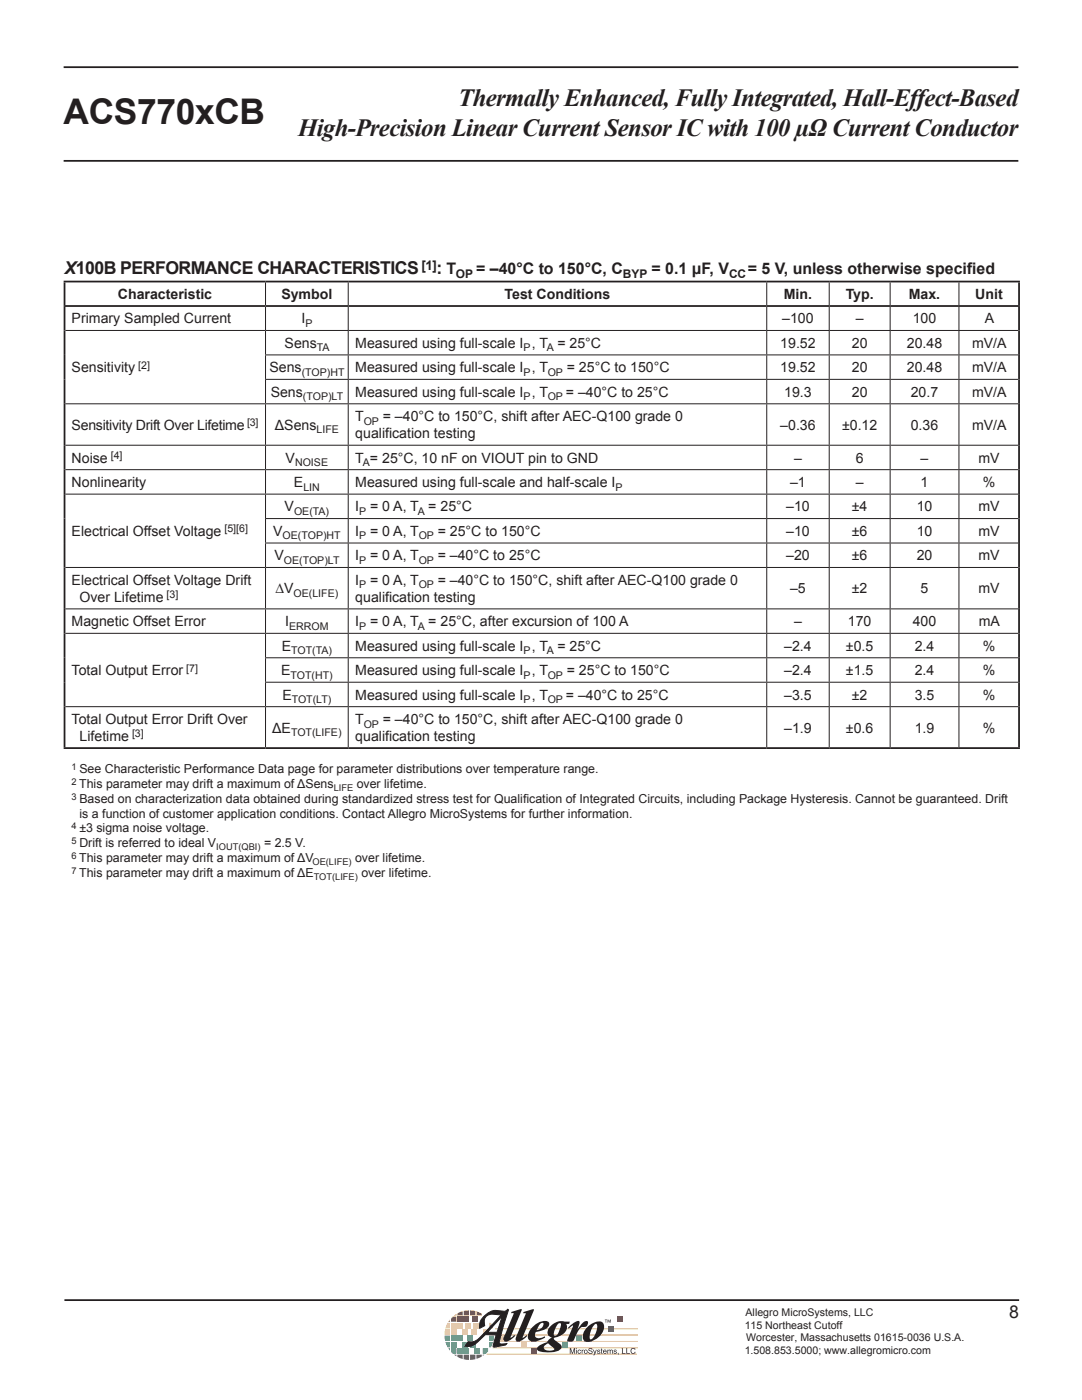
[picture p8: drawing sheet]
<svg xmlns="http://www.w3.org/2000/svg" width="216mm" height="279mm" viewBox="0 0 216 279" stroke-linecap="round" stroke-linejoin="round" font-family="sans-serif">
<defs><g id="words">
<text font-size="7.1" fill="#231f20" x="12.7" y="24.8">ACS770xCB</text>
<g font-size="4.9" fill="#231f20">
<text x="91.4" y="21.2">Thermally Enhanced, Fully Integrated, Hall-Effect-Based</text>
<text x="59.5" y="27.1">High-Precision Linear Current Sensor IC with 100 µΩ Current Conductor</text>
</g>
<g font-size="3.5" fill="#231f20">
<text x="12.9" y="54.8">X100B PERFORMANCE CHARACTERISTICS</text>
<text x="87.1" y="54.8">: T</text>
<text x="201.4" y="263.1">8</text>
</g>
<g font-size="3.2" fill="#231f20">
<text x="95" y="54.8">= –40°C to 150°C, C</text>
<text x="130" y="54.8">= 0.1 μF, V</text>
<text x="149.2" y="54.8">= 5 V, unless otherwise specif</text>
<text x="192.9" y="54.8">ied</text>
</g>
<g font-size="2.8" fill="#231f20">
<text x="23.5" y="59.7">Characteristic</text>
<text x="56.1" y="59.7">Symbol</text>
<text x="100.7" y="59.7">Test Conditions</text>
<text x="156.4" y="59.7">Min.</text>
<text x="168.7" y="59.7">Typ.</text>
<text x="181.3" y="59.7">Max.</text>
<text x="194.6" y="59.7">Unit</text>
<text x="14.3" y="64.5">Primary Sampled Current</text>
<text x="60.2" y="64.5">I</text>
<text x="156.1" y="64.5">–100</text>
<text x="170.8" y="64.5">–</text>
<text x="182.1" y="64.5">100</text>
<text x="196.5" y="64.5">A</text>
<text x="56.8" y="69.4">Sens</text>
<text x="70.9" y="69.4">Measured using full-scale I , T = 25°C</text>
<text x="155.7" y="69.4">19.52</text>
<text x="170" y="69.4">20</text>
<text x="181" y="69.4">20.48</text>
<text x="194" y="69.4">mV/A</text>
<text x="14.3" y="74.3">Sensitivity</text>
<text x="53.8" y="74.3">Sens</text>
<text x="70.9" y="74.3">Measured using full-scale I , T</text>
<text x="113.1" y="74.3">= 25°C to 150°C</text>
<text x="155.7" y="74.3">19.52</text>
<text x="170" y="74.3">20</text>
<text x="180.9" y="74.3">20.48</text>
<text x="194" y="74.3">mV/A</text>
<text x="54" y="79.2">Sens</text>
<text x="70.9" y="79.2">Measured using full-scale I , T</text>
<text x="112.9" y="79.2">= –40°C to 25°C</text>
<text x="156.5" y="79.2">19.3</text>
<text x="170" y="79.2">20</text>
<text x="181.7" y="79.2">20.7</text>
<text x="194" y="79.2">mV/A</text>
<text x="14.3" y="85.7">Sensitivity Drift Over Lifetime</text>
<text x="54.8" y="85.7">ΔSens</text>
<text x="70.9" y="87.4">qualification testing</text>
<text x="70.9" y="84.1">T</text>
<text x="76.4" y="84.1">= –40°C to 150°C, shift after AEC-Q100 grade 0</text>
<text x="155.7" y="85.7">–0.36</text>
<text x="168" y="85.7">±0.12</text>
<text x="181.7" y="85.7">0.36</text>
<text x="194" y="85.7">mV/A</text>
<text x="14.3" y="92.3">Noise</text>
<text x="57" y="92.3">V</text>
<text x="70.9" y="92.3">T = 25°C, 10 nF on VIOUT pin to GND</text>
<text x="158.4" y="92.3">–</text>
<text x="170.8" y="92.3">6</text>
<text x="183.7" y="92.3">–</text>
<text x="195.2" y="92.3">mV</text>
<text x="14.3" y="97.2">Nonlinearity</text>
<text x="58.6" y="97.2">E</text>
<text x="70.9" y="97.2">Measured using full-scale and half-scale I</text>
<text x="157.7" y="97.2">–1</text>
<text x="170.8" y="97.2">–</text>
<text x="183.7" y="97.2">1</text>
<text x="196.1" y="97.2">%</text>
<text x="14.3" y="107">Electrical Offset Voltage</text>
<text x="54.5" y="107">V</text>
<text x="56.8" y="102.1">V</text>
<text x="70.9" y="102.1">I</text>
<text x="70.9" y="107">I</text>
<text x="73.8" y="102.1">= 0 A, T = 25°C</text>
<text x="73.8" y="107">= 0 A, T</text>
<text x="87.3" y="107">= 25°C to 150°C</text>
<text x="156.9" y="107">–10</text>
<text x="156.9" y="102.1">–10</text>
<text x="170" y="107">±6</text>
<text x="170" y="102.1">±4</text>
<text x="182.9" y="107">10</text>
<text x="182.9" y="102.1">10</text>
<text x="195.2" y="107">mV</text>
<text x="195.2" y="102.1">mV</text>
<text x="54.8" y="111.8">V</text>
<text x="70.9" y="111.8">I</text>
<text x="73.8" y="111.8">= 0 A, T</text>
<text x="87.3" y="111.8">= –40°C to 25°C</text>
<text x="156.9" y="111.8">–20</text>
<text x="170" y="111.8">±6</text>
<text x="182.9" y="111.8">20</text>
<text x="195.2" y="111.8">mV</text>
<text x="14.3" y="116.7">Electrical Offset Voltage Drift</text>
<text x="55" y="118.4">∆V</text>
<text x="70.9" y="116.7">I</text>
<text x="73.8" y="116.7">= 0 A, T</text>
<text x="87.3" y="116.7">= –40°C to 150°C, shift after AEC-Q100 grade 0</text>
<text x="157.7" y="118.4">–5</text>
<text x="170" y="118.4">±2</text>
<text x="183.7" y="118.4">5</text>
<text x="195.2" y="118.4">mV</text>
<text x="14.3" y="125">Magnetic Offset Error</text>
<text x="15.9" y="120.1">Over Lifetime</text>
<text x="56.9" y="125">I</text>
<text x="70.9" y="125">I</text>
<text x="70.9" y="120.1">qualification testing</text>
<text x="73.8" y="125">= 0 A, T = 25°C, after excursion of 100 A</text>
<text x="158.4" y="125">–</text>
<text x="169.2" y="125">170</text>
<text x="182.1" y="125">400</text>
<text x="195.3" y="125">mA</text>
<text x="56.2" y="129.9">E</text>
<text x="70.9" y="129.9">Measured using full-scale I , T = 25°C</text>
<text x="156.5" y="129.9">–2.4</text>
<text x="168.8" y="129.9">±0.5</text>
<text x="182.5" y="129.9">2.4</text>
<text x="196.1" y="129.9">%</text>
<text x="14.3" y="134.7">Total Output Error</text>
<text x="56.1" y="134.7">E</text>
<text x="70.9" y="134.7">Measured using full-scale I , T</text>
<text x="113.1" y="134.7">= 25°C to 150°C</text>
<text x="156.5" y="134.7">–2.4</text>
<text x="168.8" y="134.7">±1.5</text>
<text x="182.5" y="134.7">2.4</text>
<text x="196.1" y="134.7">%</text>
<text x="56.3" y="139.6">E</text>
<text x="70.9" y="139.6">Measured using full-scale I , T</text>
<text x="112.9" y="139.6">= –40°C to 25°C</text>
<text x="156.5" y="139.6">–3.5</text>
<text x="170" y="139.6">±2</text>
<text x="182.5" y="139.6">3.5</text>
<text x="196.1" y="139.6">%</text>
<text x="14.3" y="144.5">Total Output Error Drift Over</text>
<text x="15.9" y="147.9">Lifetime</text>
<text x="54.3" y="146.2">ΔE</text>
<text x="70.9" y="147.9">qualification testing</text>
<text x="70.9" y="144.5">T</text>
<text x="76.4" y="144.5">= –40°C to 150°C, shift after AEC-Q100 grade 0</text>
<text x="156.5" y="146.2">–1.9</text>
<text x="168.8" y="146.2">±0.6</text>
<text x="182.5" y="146.2">1.9</text>
<text x="196.1" y="146.2">%</text>
</g>
<text font-size="2.6" fill="#231f20" x="84.1" y="53.9">[1]</text>
<g font-size="2.5" fill="#231f20">
<text x="15.8" y="154.3">See Characteristic Performance Data page for parameter distributions over temperature range.</text>
<text x="15.8" y="157.2">This parameter may drift a maximum of ΔSens</text>
<text x="15.8" y="160.2">Based on characterization data obtained during standardized stress test for Qualif</text>
<text x="71.2" y="157.2">over lifetime.</text>
<text x="104.4" y="160.2">ication of Integrated Circuits, including Package Hysteresis. Cannot be guaranteed. Drift</text>
<text x="15.8" y="166.1">±3 sigma noise voltage.</text>
<text x="15.9" y="163.2">is a function of customer application conditions. Contact Allegro MicroSystems for further information.</text>
<text x="15.8" y="172.1">This parameter may drift a maximum of ΔV</text>
<text x="15.8" y="169.1">Drift is referred to ideal V</text>
<text x="52.7" y="169.1">= 2.5 V.</text>
<text x="70.9" y="172.1">over lifetime.</text>
<text x="15.8" y="175">This parameter may drift a maximum of ΔE</text>
<text x="72.1" y="175">over lifetime.</text>
</g>
<g font-size="2.4" fill="#231f20">
<text x="91" y="55.6">OP</text>
<text x="124.3" y="55.6">BYP</text>
<text x="145.5" y="55.6">CC</text>
</g>
<g font-size="2.1" fill="#231f20">
<text x="60.9" y="65.2">P</text>
<text x="63.2" y="70.1">TA</text>
<text x="104.5" y="70.1">P</text>
<text x="109.1" y="70.1">A</text>
<text x="27.6" y="73.6">[2]</text>
<text x="60.2" y="75">(TOP)HT</text>
<text x="104.5" y="75">P</text>
<text x="109.3" y="75">OP</text>
<text x="60.5" y="79.9">(TOP)LT</text>
<text x="104.5" y="79.9">P</text>
<text x="109.3" y="79.9">OP</text>
<text x="49.3" y="85">[3]</text>
<text x="63.2" y="86.5">LIFE</text>
<text x="72.6" y="84.8">OP</text>
<text x="22.1" y="91.6">[4]</text>
<text x="58.9" y="93">NOISE</text>
<text x="72.4" y="93">A</text>
<text x="60.5" y="97.9">LIN</text>
<text x="122.8" y="97.9">P</text>
<text x="44.8" y="106.3">[5][6]</text>
<text x="56.4" y="107.7">OE(TOP)HT</text>
<text x="58.7" y="102.8">OE(TA)</text>
<text x="71.7" y="102.8">P</text>
<text x="71.7" y="107.7">P</text>
<text x="83.4" y="102.8">A</text>
<text x="83.5" y="107.7">OP</text>
<text x="56.6" y="112.5">OE(TOP)LT</text>
<text x="71.7" y="112.5">P</text>
<text x="83.5" y="112.5">OP</text>
<text x="33.2" y="119.4">[3]</text>
<text x="58.6" y="119.1">OE(LIFE)</text>
<text x="71.7" y="117.4">P</text>
<text x="83.5" y="117.4">OP</text>
<text x="57.7" y="125.7">ERROM</text>
<text x="71.7" y="125.7">P</text>
<text x="83.4" y="125.7">A</text>
<text x="58.1" y="130.6">TOT(TA)</text>
<text x="104.5" y="130.6">P</text>
<text x="109.1" y="130.6">A</text>
<text x="37.2" y="134">[7]</text>
<text x="58" y="135.4">TOT(HT)</text>
<text x="104.5" y="135.4">P</text>
<text x="109.3" y="135.4">OP</text>
<text x="58.2" y="140.3">TOT(LT)</text>
<text x="104.5" y="140.3">P</text>
<text x="109.3" y="140.3">OP</text>
<text x="26.3" y="147.2">[3]</text>
<text x="58.1" y="146.9">TOT(LIFE)</text>
<text x="72.6" y="145.2">OP</text>
<text x="148.8" y="262.6">Allegro MicroSystems, LLC</text>
<text x="148.6" y="265.2">115 Northeast Cutoff</text>
<text x="148.9" y="267.7">Worcester, Massachusetts 01615-0036 U.S.A.</text>
<text x="148.6" y="270.3">1.508.853.5000; www.allegromicro.com</text>
</g>
<g font-size="1.9" fill="#231f20">
<text x="14.3" y="153.7">1</text>
<text x="14.3" y="156.6">2</text>
<text x="14.3" y="159.6">3</text>
<text x="66.6" y="157.9">LIFE</text>
<text x="14.3" y="165.5">4</text>
<text x="14.3" y="168.5">5</text>
<text x="14.3" y="171.4">6</text>
<text x="43.1" y="169.7">IOUT(QBI)</text>
<text x="62.4" y="172.7">OE(LIFE)</text>
<text x="14.3" y="174.4">7</text>
<text x="62.6" y="175.6">TOT(LIFE)</text>
</g>
</g></defs>
<path d="M12.7 13.4h190.5M12.7 32.1h190.5M12.9 259.5h190.5" fill="none" stroke="#231f20" stroke-width=".35"/>
<path d="M97.1 270.3h30M98.3 269h29M98.8 267.7h28.5" fill="none" stroke="#f89d33" stroke-width=".2"/>
<path d="M96.3 270.4h.4l-.4 .2z" fill="#583a97"/>
<path d="M89.8 263.3v.5h-.4z" fill="#f1592f"/>
<path d="M89.3 264h.5v1.1h-.9z" fill="#f89d33"/>
<path d="M88.8 265.3h1v1.1h-1.1z" fill="#fff101"/>
<path d="M88.7 266.6h1.1v1h-1z" fill="#36b557"/>
<path d="M88.9 267.8h.9v1.1a.75 .75 0 0 1-.8-.8z" fill="#00a6bf"/>
<path d="M89.4 269.1h.4v.4z" fill="#0078c0"/>
<path d="M90.6 262.5l.5-.3v.3z" fill="#ed1255"/>
<path d="M90 263.1l.4-.4h.7v1.1h-1.1z" fill="#f1592f"/>
<path d="M90 264h1.1v1.1h-1.1z" fill="#f89d33"/>
<path d="M90 265.3h1.1v1.1h-1.1z" fill="#fff101"/>
<path d="M90 266.6h1.1v1h-1.1z" fill="#36b557"/>
<path d="M90 267.8h1.1v1.1h-1.1z" fill="#00a6bf"/>
<path d="M90 269.1h1.1v1.1h-.8l-.3-.4z" fill="#0078c0"/>
<path d="M90.6 270.4h.5v.3z" fill="#583a97"/>
<path d="M91.3 262.1l1-.4v.8h-1z" fill="#ed1255"/>
<path d="M91.3 262.7h1v1.1h-1z" fill="#f1592f"/>
<path d="M91.3 264h1v1.1h-1z" fill="#f89d33"/>
<path d="M92.2 265.3h1v1.1h-1z" fill="#fff101"/>
<path d="M91.3 266.6h1v1h-1z" fill="#36b557"/>
<path d="M92.2 267.8h1v1.1h-1z" fill="#00a6bf"/>
<path d="M91.3 269.1h1v1.1h-1z" fill="#0078c0"/>
<path d="M91.3 270.4h1v.8l-1-.4z" fill="#583a97"/>
<path d="M92.5 261.6l1.1-.1v1h-1.1z" fill="#ed1255"/>
<path d="M92.5 262.7h1.1v1.1h-1.1z" fill="#f1592f"/>
<path d="M92.9 264h1v1.1h-1z" fill="#f89d33"/>
<path d="M94.1 265.3h1v1.1h-1z" fill="#fff101"/>
<path d="M93.2 266.6h1.1v1h-1.1z" fill="#36b557"/>
<path d="M93.8 267.8h1.1v1.1h-1.1z" fill="#00a6bf"/>
<path d="M92.5 269.1h1.1v1.1h-1.1z" fill="#0078c0"/>
<path d="M92.5 270.4h1.1v1l-1.1-.1z" fill="#583a97"/>
<path d="M93.8 261.5l1.1 .2v.8h-1.1z" fill="#ed1255"/>
<path d="M94.2 262.7h1.1v1.1h-1.1z" fill="#f1592f"/>
<path d="M96.4 265.3h1.1v1.1h-1.1z" fill="#fff101"/>
<path d="M94.6 269.1h1.1v1.1h-1.1z" fill="#0078c0"/>
<g fill="#583a97">
<path d="M93.8 270.4h1.1v.9l-1.1 .1z"/>
<path d="M95.1 270.4h1v.3l-1 .5z"/>
</g>
<path d="M94.5 264h1v1.1h-1z" fill="#f89d33"/>
<path d="M96.3 269.1h1.1a1.02 1.02 0 0 1-.5 1.1h-.6z" fill="#0078c0"/>
<path d="M97.6 264h.3l.5 1.1h-.8z" fill="#f89d33"/>
<path d="M97.6 266.6h1l-.1 1h-.9z" fill="#36b557"/>
<path d="M97.6 267.8h.8l-.1 .3a.76 .76 0 0 1-.7 .8z" fill="#00a6bf"/>
<path d="M95.1 261.7l1 .5v.3h-1z" fill="#ed1255"/>
<path d="M99.8 266.5h1v1.1h-1z" fill="#fff101"/>
<path d="M106 269.1h1.1v1h-1.1z" fill="#ed1255"/>
<path d="M112.2 267.8h1.1v1.1h-1.1z" fill="#36b557"/>
<path d="M114.9 266.5h1.1v1.1h-1.1z" fill="#00a6bf"/>
<path d="M123.2 262.8h1.1v1.1h-1.1z" fill="#f1592f"/>
<path d="M103.9 267.8h1.1v1.1h-1.1z" fill="#f89d33"/>
<path d="M98.8 265.2h28.5M99 266.5h28.3" fill="none" stroke="#f89d33" stroke-width=".2"/>
<path d="M121.3 264.7h1.1v1h-1.1z" fill="#583a97"/>
<g fill="#231f20">
<path d="M113.7 269.1h.2l.3 .9 .3-.9h.2v1.1h-.1v-1l-.3 1h-.1l-.4-1v1h-.1z"/>
<path d="M115.4 269.4h.4l.1 .2-.2-.1a.27 .27 0 0 0-.3 .3 .27 .27 0 0 0 .3 .2l.2-.1v.1a.34 .34 0 0 1-.6 0z"/>
<path d="M116.1 269.4l.1 .1 .3-.2-.3 .4v.5h-.1z"/>
<path d="M117.6 269.1h.5l.1 .3-.4-.2-.2 .2 .6 .3a.42 .42 0 0 1-.4 .5 .42 .42 0 0 1-.4-.4l.4 .3 .3-.2-.6-.3-.1-.2z"/>
<path d="M118.3 269.4h.2l.2 .6 .2-.6h.2l-.5 1.1h-.2l.2-.3z"/>
<path d="M119.2 269.5l.3-.2 .2 .2-.4 .1 .4 .2-.1 .4-.4-.2-.1-.1 .4 .2 .2-.2-.5-.2z"/>
<path d="M120 269.1l.2 .3-.1 .1 .1 .7-.2-.1v-.6h-.1z"/>
<path d="M121.2 269.4l.1 .1 .8-.1 .2 .8h-.2v-.6l-.1-.1-.2 .2v.5h-.1l-.1-.7-.3 .2v.5h-.1z"/>
<path d="M122.5 269.5l.3-.2 .2 .2-.4 .1 .4 .2-.1 .4-.5-.2v-.1l.4 .2 .1-.2-.4-.2z"/>
<path d="M102 261.8l1.8-.5 .3 .1-2.2 5.5 .8-.5 .1 .2a1.94 1.94 0 0 1-2.2 1l-.1-.6 2-4.8v-.1h-.5z"/>
<path d="M104.4 261.9l1.9-.6 .2 .1-2.2 5.6 .8-.6 .1 .2-1 .8a.92 .92 0 0 1-1.3 .1v-.6l2-4.6-.1-.3-.4 .1z"/>
<path d="M106.3 264.8a2.45 2.45 0 0 1 3.2-.9 1.36 1.36 0 0 1-1.3 1.6l-1.3 .3 .2-.3a1.31 1.31 0 0 0 1.3-1.5 1.17 1.17 0 0 0-1.2 1.1 1.76 1.76 0 0 0-.3 1.8 1.75 1.75 0 0 0 1.8-.2l.1 .2a3.8 3.8 0 0 1-3 .7 1.37 1.37 0 0 1-.1-2z"/>
<path d="M113.3 265l1.1-1a.88 .88 0 0 1 1.2-.2l-.4 1.6 1-1.4 .6-.3h.4a.82 .82 0 0 1-.1 .9 .82 .82 0 0 1-.9 .2 4.9 4.9 0 0 0-1.7 2.7l-.5 .2-.8-.2 1.1-2.9-.8 .5z"/>
<path d="M117.1 264.9l.8-.6 .9-.4 .1 .3a3.2 3.2 0 0 0-1.1 3.1h.1a3.1 3.1 0 0 0 1.1-3.1h-.1l-.1-.3a1.11 1.11 0 0 1 1.3-.1 1.11 1.11 0 0 1 .4 1.3 3.5 3.5 0 0 1-3.7 2.6 1.66 1.66 0 0 1 0-2.4z"/>
<path d="M110 264.5l.6-.4 .8-.4 .1 .4-.3 .3a3.1 3.1 0 0 0-.6 2.2h.1a1.5 1.5 0 0 0 1-1.4l.2-1-.1-.1h-.3l-.1-.4 2.3 .1-.1 .4h-.6a1.89 1.89 0 0 1-1.5 2.5l-.9 .3a.41 .41 0 0 0 .3 .6l.9 .7 .3 .4a1.83 1.83 0 0 1-2.2 1.2l-1.5-.1a1.2 1.2 0 0 1-1.3-.5 2.03 2.03 0 0 1 1.8-1.3l.4-.2 .1 .3-.3 .1a.67 .67 0 0 0-.6 .8 .67 .67 0 0 0 .8 .5h.7a.46 .46 0 0 0 .6-.3l-.7-.6a.77 .77 0 0 1-.3-1.3l.5-.4a1.15 1.15 0 0 1-.9-.8 1.15 1.15 0 0 1 .5-1.2z"/>
<path d="M115 269.1v.1h.1v-.1zM115 269.4v.8h.1v-.8z"/>
<path d="M116.7 269.8a.27 .27 0 0 1 .5 0 .27 .27 0 0 1-.5 0zM116.5 269.8a.4 .4 0 0 0 .8 0 .4 .4 0 0 0-.8 0z"/>
<path d="M120.5 269.5h.4v.2h-.4zM120.5 269.4a.42 .42 0 0 0-.2 .6 .42 .42 0 0 0 .6 .1l.1-.2-.3 .2-.2-.3h.5v-.2l-.1-.2z"/>
</g>
<path d="M96.6 262.7l1-.8a2.58 2.58 0 0 1 2.1-.3l.9 .1 .7-.4 .2 .1-1 3.1-.9 3.4 .3 .3h1.2l-.2 .2-2.4 .4-.1-.2 .6-2.2h-2.2a8.8 8.8 0 0 1-2.5 2.2l-.9 .1-.6-.1 .6-.8a2.32 2.32 0 0 0 2.3-.9l4.3-4.5a3.1 3.1 0 0 0-2.9 .3 2.05 2.05 0 0 0-.4 1.9l-1 .5 .1-1.4zM100.2 262.7l-1 3.2h-1.9z" fill="none" stroke="#231f20" stroke-width=".2"/>
<g fill="#231f20">
<path d="M123.3 270h.1l-.1 .4z"/>
<path d="M124.1 269h.2v1h.5v.2h-.7z"/>
<path d="M125 269h.1v1h.6v.2h-.7z"/>
<path d="M126 269.2l.5-.2 .3 .4h-.2a.37 .37 0 0 0-.5-.1 .37 .37 0 0 0 0 .6 .37 .37 0 0 0 .6-.1h.1a.55 .55 0 0 1-.8 .3 .55 .55 0 0 1 0-.9z"/>
<path d="M121.2 263.4h.2l.2 .4 .1-.4h.2v.6l-.1-.5-.2 .5-.3-.5-.1 .5zM120.7 263.4h.4h-.1v.6l-.1-.6z"/>
</g>
<path d="M96.6 262.7l-.8 1-.1 1.4 1-.5a1.63 1.63 0 0 1 1.5-2.3l1.8 .1-4.6 4.9a2.14 2.14 0 0 1-2 .5l-.6 .8a2.43 2.43 0 0 0 2.5-.8l1.5-1.4h2.2l-.6 2.2 .1 .2 2.4-.4 .2-.2h-1.2l-.3-.3 .9-3.4 1-3.1-.2-.1-.7 .4a3.9 3.9 0 0 0-3 .2zM100.2 262.7l-1 3.2h-1.9z" fill-rule="evenodd" fill="#231f20"/>
<g fill="none" stroke="#231f20" stroke-width=".2">
<path d="M53 56.4v4.5M69.5 56.4v4.5M153 56.4v4.5M165.5 56.4v4.5M177.6 56.4v4.5M191.3 56.4v4.5M13.1 66h190.1M52.9 70.8h150.3M52.9 75.7h150.3M53 61.2v4.7M53 66v4.7M53 70.9v4.7"/>
<path d="M53 75.8v4.7M69.5 61.2v4.7M69.5 66v4.7M69.5 70.9v4.7M69.5 75.8v4.7M153 61.2v4.7M153 66v4.7M153 70.9v4.7M153 75.8v4.7M165.5 61.2v4.7M165.5 66v4.7M165.5 70.9v4.7"/>
<path d="M165.5 75.8v4.7M177.6 61.2v4.7M177.6 66v4.7M177.6 70.9v4.7M177.6 75.8v4.7M191.3 61.2v4.7M191.3 66v4.7M191.3 70.9v4.7M191.3 75.8v4.7M13.1 80.6h190.1M13.1 88.9h190.1M13.1 93.7h190.1"/>
<path d="M13.1 98.6h190.1M53 80.7v8.1M53 88.9v4.7M53 93.8v4.7M53 98.7v4.7M69.5 80.7v8.1M69.5 88.9v4.7M69.5 93.8v4.7M69.5 98.7v4.7M153 80.7v8.1M153 88.9v4.7M153 93.8v4.7"/>
<path d="M153 98.7v4.7M165.5 80.7v8.1M165.5 88.9v4.7M165.5 93.8v4.7M165.5 98.7v4.7M177.6 80.7v8.1M177.6 88.9v4.7M177.6 93.8v4.7M177.6 98.7v4.7M191.3 80.7v8.1M191.3 88.9v4.7M191.3 93.8v4.7"/>
<path d="M191.3 98.7v4.7M13.1 113.2h190.1M52.9 103.5h150.3M52.9 108.4h150.3M53 103.6v4.7M53 108.5v4.7M53 113.3v8.1M69.5 103.6v4.7M69.5 108.5v4.7M69.5 113.3v8.1M153 103.6v4.7M153 108.5v4.7"/>
<path d="M153 113.3v8.1M165.5 103.6v4.7M165.5 108.5v4.7M165.5 113.3v8.1M177.6 103.6v4.7M177.6 108.5v4.7M177.6 113.3v8.1M191.3 103.6v4.7M191.3 108.5v4.7M191.3 113.3v8.1M13.1 121.5h190.1M13.1 126.4h190.1"/>
<path d="M52.9 131.3h150.3M52.9 136.2h150.3M53 121.6v4.7M53 126.5v4.7M53 131.4v4.7M53 136.2v4.7M69.5 121.6v4.7M69.5 126.5v4.7M69.5 131.4v4.7M69.5 136.2v4.7M153 121.6v4.7M153 126.5v4.7"/>
<path d="M153 131.4v4.7M153 136.2v4.7M165.5 121.6v4.7M165.5 126.5v4.7M165.5 131.4v4.7M165.5 136.2v4.7M177.6 121.6v4.7M177.6 126.5v4.7M177.6 131.4v4.7M177.6 136.2v4.7M191.3 121.6v4.7M191.3 126.5v4.7"/>
<path d="M191.3 131.4v4.7M191.3 136.2v4.7M13.1 141h190.1M53 141.1v8M69.5 141.1v8M153 141.1v8M165.5 141.1v8M177.6 141.1v8M191.3 141.1v8"/>
</g>
<path d="M12.7 56.2h190.8M12.9 56.4v4.5M203.3 56.4v4.5M12.7 61.1h190.8M12.9 61.2v87.9M203.3 61.2v87.9M12.7 149.3h190.8" fill="none" stroke="#231f20" stroke-width=".35"/>
<use href="#words"/>
</svg>
